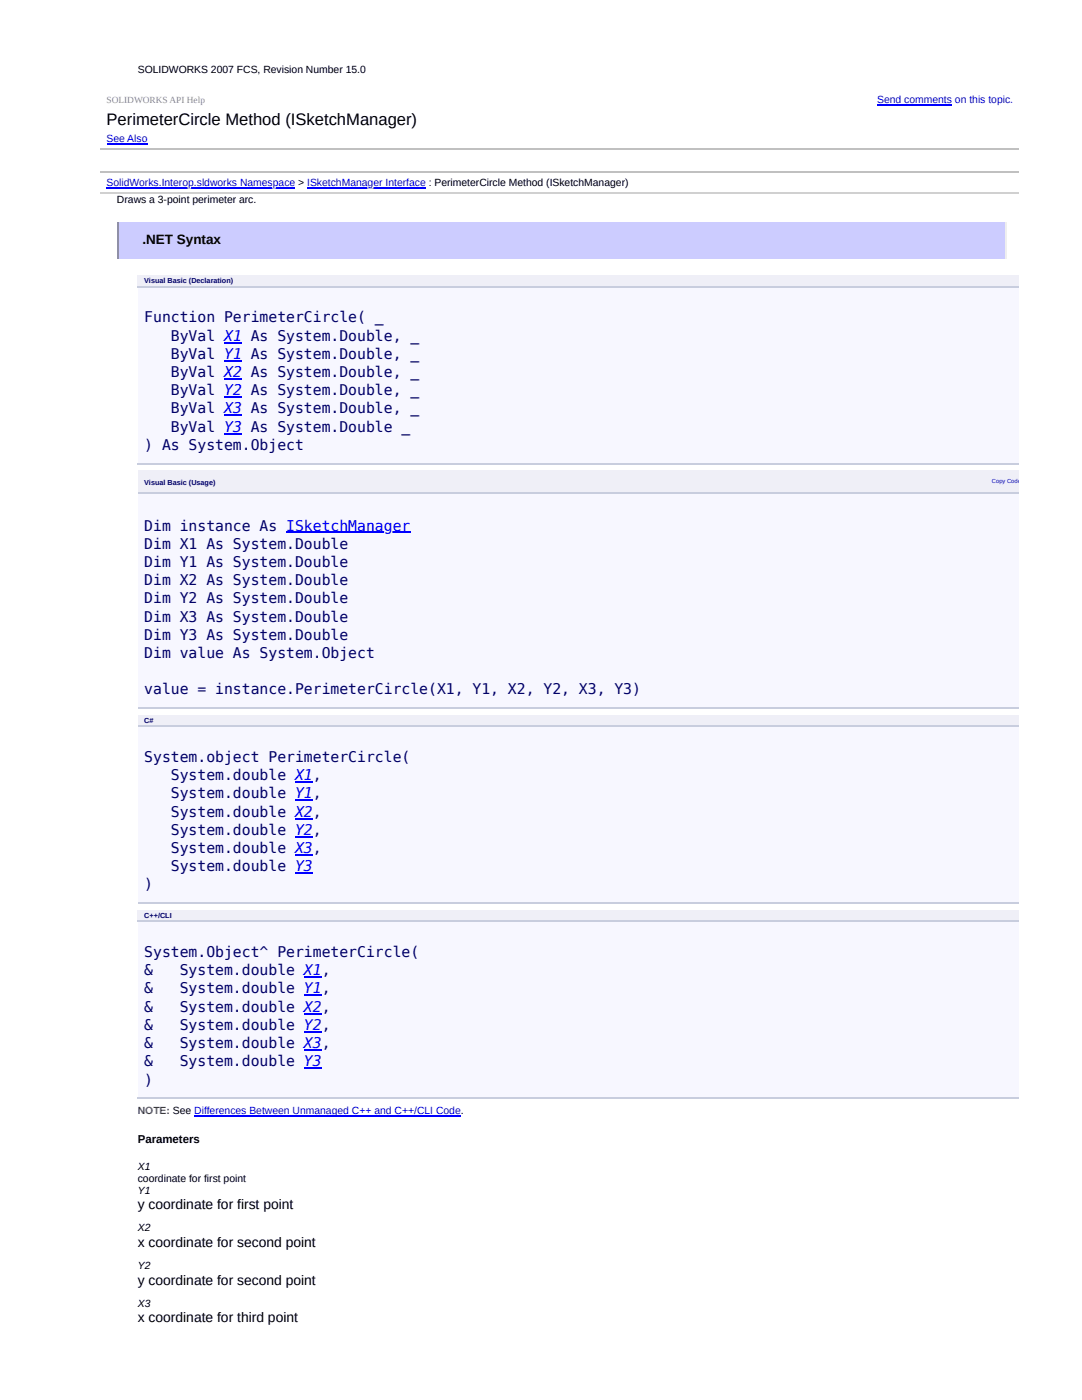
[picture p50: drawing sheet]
<svg xmlns="http://www.w3.org/2000/svg" width="216mm" height="279mm" viewBox="0 0 216 279" stroke-linecap="round" stroke-linejoin="round" font-family="sans-serif">
<defs><g id="words">
<text font-size="3.3" x="21.3" y="24.9">PerimeterCircle Method (ISketchManager)</text>
<g font-size="2.9" fill="#006">
<text x="28.8" y="64.3">Function PerimeterCircle( _</text>
<text x="34.1" y="68">ByVal X1 As System.Double, _</text>
<text x="34.1" y="71.6">ByVal Y1 As System.Double, _</text>
<text x="34.1" y="75.2">ByVal X2 As System.Double, _</text>
<text x="34.1" y="78.9">ByVal Y2 As System.Double, _</text>
<text x="34.1" y="82.5">ByVal X3 As System.Double, _</text>
<text x="28.8" y="89.8">) As System.Object</text>
<text x="34.1" y="86.1">ByVal Y3 As System.Double _</text>
<text x="28.8" y="105.9">Dim instance As ISketchManager</text>
<text x="28.8" y="109.5">Dim X1 As System.Double</text>
<text x="28.8" y="113.1">Dim Y1 As System.Double</text>
<text x="28.8" y="116.8">Dim X2 As System.Double</text>
<text x="28.8" y="120.4">Dim Y2 As System.Double</text>
<text x="28.8" y="124">Dim X3 As System.Double</text>
<text x="28.8" y="127.7">Dim Y3 As System.Double</text>
<text x="28.8" y="131.3">Dim value As System.Object</text>
<text x="28.8" y="138.6">value = instance.PerimeterCircle(X1, Y1, X2, Y2, X3, Y3)</text>
<text x="28.8" y="152.1">System.object PerimeterCircle(</text>
<text x="34.1" y="155.7">System.double X1,</text>
<text x="34.1" y="159.3">System.double Y1,</text>
<text x="34.1" y="163">System.double X2,</text>
<text x="34.1" y="166.6">System.double Y2,</text>
<text x="34.1" y="170.2">System.double X3,</text>
<text x="34.1" y="173.9">System.double Y3</text>
<text x="28.8" y="177.5">)</text>
<text x="28.8" y="191">System.Object^ PerimeterCircle(</text>
<text x="28.8" y="194.6">&amp;</text>
<text x="35.9" y="194.6">System.double X1,</text>
<text x="28.8" y="198.3">&amp;</text>
<text x="28.8" y="201.9">&amp;</text>
<text x="35.9" y="198.3">System.double Y1,</text>
<text x="35.9" y="201.9">System.double X2,</text>
<text x="28.8" y="205.5">&amp;</text>
<text x="28.8" y="209.2">&amp;</text>
<text x="35.9" y="205.5">System.double Y2,</text>
<text x="35.9" y="209.2">System.double X3,</text>
<text x="28.8" y="212.8">&amp;</text>
<text x="35.9" y="212.8">System.double Y3</text>
<text x="28.8" y="216.4">)</text>
</g>
<g font-size="2.8">
<text x="27.5" y="241.4">y coordinate for first point</text>
<text x="27.5" y="248.9">x coordinate for second point</text>
<text x="27.5" y="256.4">y coordinate for second point</text>
<text x="27.5" y="263.9">x coordinate for third point</text>
</g>
<text font-size="2.7" x="28.4" y="48.8">.NET Syntax</text>
<text font-size="2.3" x="27.5" y="228.1">Parameters</text>
<g font-size="2.1">
<text x="27.5" y="14.5">SOLIDWORKS 2007 FCS, Revision Number 15.0</text>
<text x="23.3" y="40.5">Draws a 3-point perimeter arc.</text>
<text x="27.5" y="233.6">X1</text>
<text x="27.5" y="235.9">coordinate for first point</text>
<text x="27.5" y="238.2">Y1</text>
<text x="27.5" y="245.8">X2</text>
<text x="27.5" y="253.3">Y2</text>
<text x="27.5" y="260.8">X3</text>
</g>
<g font-size="2.1" fill="#00f">
<text x="175" y="20.5">Send comments on this topic.</text>
<text x="21.3" y="28.3">See Also</text>
<text x="21.3" y="37.1">SolidWorks.Interop.sldworks Namespace &gt; ISketchManager Interface : PerimeterCircle Method (ISketchManager)</text>
</g>
<text font-size="2.1" fill="#f00" x="27.5" y="222.4">NOTE: See Differences Between Unmanaged C++ and C++/CLI Code.</text>
<text font-size="1.9" fill="#8c8c8c" x="21.3" y="20.5">SOLIDWORKS API Help</text>
<g font-size="1.4" fill="#006">
<text x="28.8" y="56.6">Visual Basic (Declaration)</text>
<text x="28.8" y="96.8">Visual Basic (Usage)</text>
<text x="28.8" y="144.3">C#</text>
<text x="28.8" y="183.2">C++/CLI</text>
</g>
<text font-size="1.2" fill="#00f" x="197.9" y="96.4">Copy Code</text>
</g></defs>
<path d="M20 29.7h183.2M20 34.4h183.2" fill="none" stroke="#c0c0c0" stroke-width=".26"/>
<path d="M20 34.5h183.2v3.9h-183.2z" fill="#fff"/>
<path d="M20 38.5h183.2" fill="none" stroke="#d0d0d0" stroke-width=".26"/>
<path d="M23.3 44.4h177.6v7.2h-177.6z" fill="#ccf"/>
<path d="M200.7 44.4v7.2" fill="none" stroke="#eee" stroke-width=".26"/>
<path d="M23.5 44.4v7.2" fill="none" stroke="#9a9a9a" stroke-width=".26"/>
<g fill="#efeff7">
<path d="M27.5 55h154.7v2.1h-154.7z"/>
<path d="M182.2 55h21v2.1h-21z"/>
</g>
<path d="M27.5 57.1h175.7v35.5h-175.7z" fill="#f7f7ff"/>
<path d="M27.5 57.2h175.7M27.5 92.5h175.7" fill="none" stroke="#c8cdde" stroke-width=".26"/>
<g fill="#efeff7">
<path d="M27.5 93.9h102.5v4.7h-102.5z"/>
<path d="M130 93.9h73.2v4.7h-73.2z"/>
</g>
<path d="M27.5 98.6h175.7v42.6h-175.7z" fill="#f7f7ff"/>
<path d="M27.5 98.5h175.7M27.5 141.3h175.7" fill="none" stroke="#c8cdde" stroke-width=".26"/>
<g fill="#efeff7">
<path d="M27.5 142.7h105.9v2.1h-105.9z"/>
<path d="M133.4 142.7h69.8v2.1h-69.8z"/>
</g>
<path d="M27.5 144.8h175.7v35.3h-175.7z" fill="#f7f7ff"/>
<path d="M27.5 144.9h175.7M27.5 180.2h175.7" fill="none" stroke="#c8cdde" stroke-width=".26"/>
<g fill="#efeff7">
<path d="M27.5 181.7h129.5v2h-129.5z"/>
<path d="M157 181.7h46.2v2h-46.2z"/>
</g>
<path d="M27.5 183.7h175.7v35.6h-175.7z" fill="#f7f7ff"/>
<path d="M27.5 183.9h175.7M27.5 219.2h175.7" fill="none" stroke="#c8cdde" stroke-width=".26"/>
<g fill="none" stroke="#00f" stroke-width=".26">
<path d="M21.3 28.7h8.1M21.3 37.5h37.6M61.3 37.5h23.7M175 20.9h15M44.7 68.4h3.6M44.7 72h3.6M44.7 75.6h3.6M44.7 79.3h3.6M44.7 82.9h3.6M44.7 86.5h3.6M57.1 106.3h24.8M58.9 156.1h3.5"/>
<path d="M58.9 159.7h3.5M58.9 163.4h3.5M58.9 167h3.5M58.9 170.6h3.5M58.9 174.3h3.5M60.7 195h3.5M60.7 198.7h3.5M60.7 202.3h3.5M60.7 205.9h3.5M60.7 209.6h3.5M60.7 213.2h3.5M38.8 222.8h53.2"/>
</g>
<use href="#words"/>
</svg>
